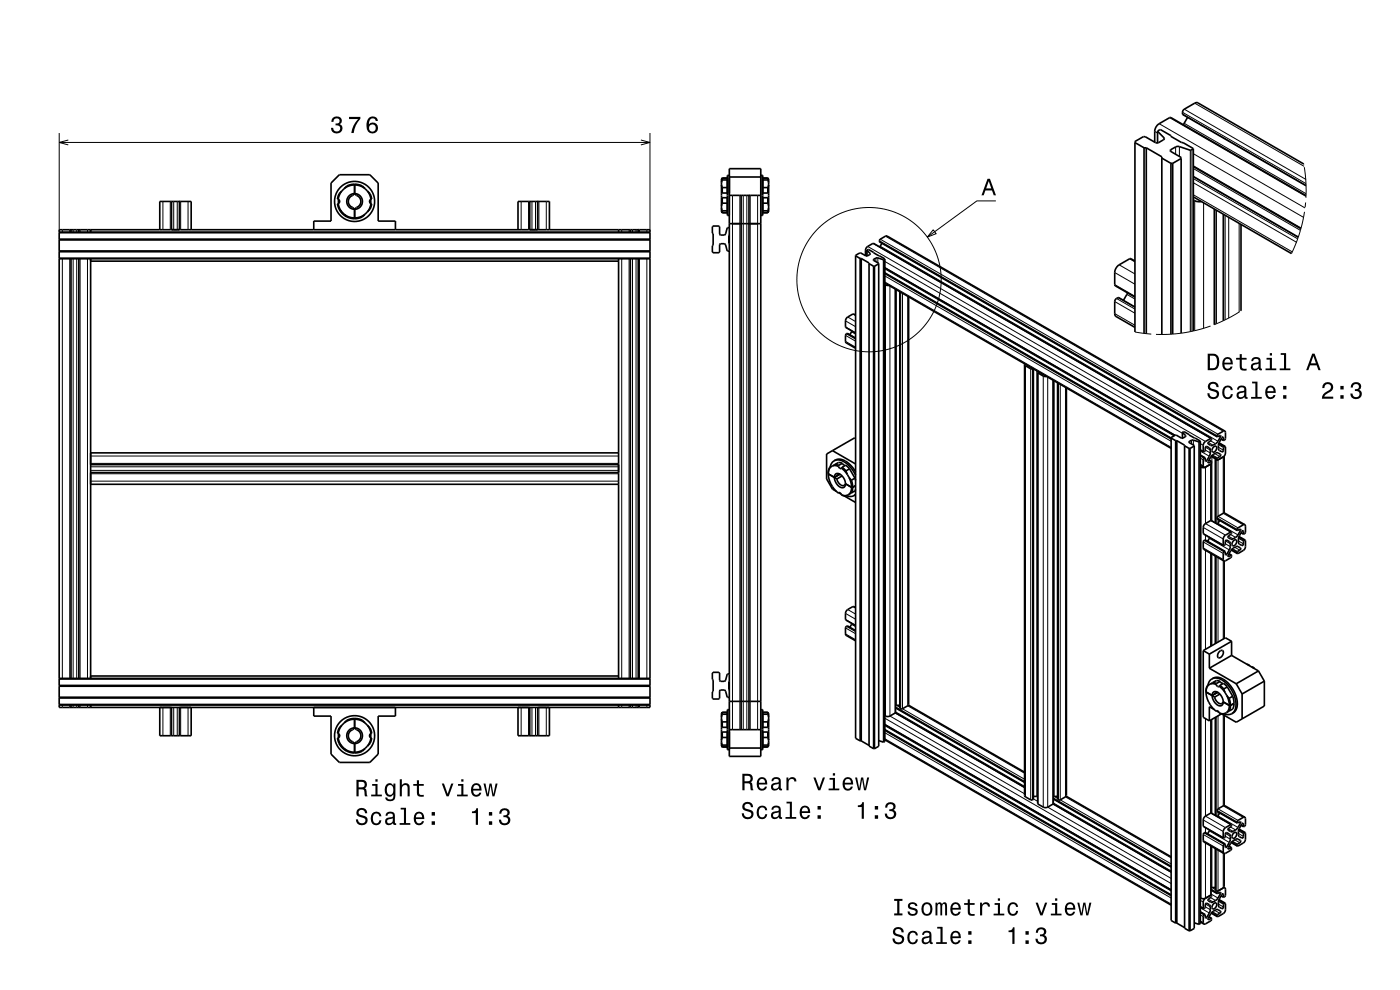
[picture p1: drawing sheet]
<svg xmlns="http://www.w3.org/2000/svg" width="297mm" height="210mm" viewBox="0 0 297 210" stroke-linecap="round" stroke-linejoin="round" font-family="sans-serif">
<g fill="none" stroke="#000" stroke-width=".21">
<path d="M12.6 28.2v20.7M12.6 30.2h125.3M14.5 29.7l-1.9 .5 1.9 .5M136 29.7l1.9 .5-1.9 .5M137.9 28.2v20.7M245 27.9l.6 .3M245.6 27.9v2.4M245.9 26.2l31 17.9M246.9 29.2v.4M248.1 25l29 16.7M248.4 31.8v.3M249.4 31.2v1.5"/>
<path d="M250.2 31.1v2.1M250.9 23.8l26.2 15.1M250.9 24.2l26.2 15.1M251.2 26.2l25.9 14.9M251.2 23.2l25.8 14.7M252.5 31.9v38.5M252.7 31.9v38.4M253.1 31.6v38.6M253.2 35.2l22.8 13.2M253.2 35.8l22.7 13.1M253.2 38.8l21.8 12.7M253.2 37.5l22.2 12.8"/>
<path d="M253.2 37.9l22.1 12.8M253.2 32.6l23.3 13.5M253.4 21.9l23.3 13.4M276.6 34.8v.1M276.7 35.5l.4 3.4M277.1 38.9v.4M277.1 39.3v1.8M13.2 48.7v.5M13.2 54.9v89M14.8 48.7v.5M14.8 54.9v89M15.5 48.7v.5"/>
<path d="M15.5 54.9v89M16.3 48.7v.5M16.3 54.9v89M17 48.7v.5M17 54.9v89M18.6 48.7v.5M18.6 54.9v89M34.6 42.7v6M36.1 42.7v6M36.8 42.7v6M37.6 42.7v6M38.3 42.7v6"/>
<path d="M39.9 42.7v6M110.6 42.7v6M112.1 42.7v6M112.8 42.7v6M113.6 42.7v6M114.3 42.7v6M115.9 42.7v6M131.9 48.7v.5M131.9 54.9v89M133.5 48.7v.5M133.5 54.9v89M134.2 48.7v.5"/>
<path d="M134.2 54.9v89M134.9 48.7v.5M134.9 54.9v89M135.7 48.7v.5M135.7 54.9v89M137.2 48.7v.5M137.2 54.9v89M155.4 41.4v113.4M157 41.4v113.4M157.7 41.4v113.4M158.4 41.4v113.4M159.2 41.4v113.4"/>
<path d="M160.7 41.4v113.4M183.6 53.1l.3 .2M183.9 53.1v1.2M184.1 52.3l71.6 41.3M184.6 53.8v.1M185.2 51.6l71.6 41.4M185.3 55v.2M185.8 54.7v.8M186.2 54.7v1M186.6 51.1l71.6 41.3M186.6 51.3l71.6 41.3M186.7 52.2l71.7 41.4"/>
<path d="M186.7 50.7l71.7 41.4M187.4 55.1v102.3M187.5 55.1v102.3M187.7 55v102.3M187.7 56.7l61.6 35.6M187.7 57l61.4 35.5M187.7 57.9l60.7 35.1M187.7 58.1l60.7 35.1M187.7 58.5l60.7 35.1M187.7 59.8l60.7 35.1M187.7 55.5l63.1 36.4M187.8 50.1l71.7 41.4"/>
<path d="M198 48.7l.6 .9-1.9 .7zM211.3 42.6h-4.1l-10.5 7.7M236.5 57.8l4.3 2.5M237.4 56.2l3.4 1.9M239.6 54.9l1.2 .7M253.2 41.3l20.9 12.1M253.4 42.6v27.5M255.3 43v26.6M257.5 44.3v24.6M258.1 44.6v24.1M259.6 45.5v22.5M259.9 45.7v22.1"/>
<path d="M260.7 46.1v21.4M262.9 47.4v18.8M274.1 53.4l-.1 .4M275.3 50.7l-1.2 2.7M275.4 50.3l-.1 .4M275.9 48.9l-.5 1.4M276 48.4l-.1 .5M276.7 44.9l-.7 3.5M277 43l-.1 .9M277.1 41.7l-.1 .3M277.1 41.1v.6M179.4 71.1l2.1 1.3"/>
<path d="M179.4 69.3l2.1 1.3M179.4 72.4l2.1 1.3M179.4 68.1l2.1 1.2M179.6 70.8l1.9 1.1M179.7 70.7l1.8 1M179.8 67.2l1.7 1M180.7 70.4l.8 .5M180.9 66.6l.6 .3M187.8 60.4v91.5M188.8 60.7v91.2l28.6 16.5M189.9 61.3v89.9l27.5 15.9M190.2 61.5v88.1"/>
<path d="M190.9 61.9v88.4M191.1 62v88.4M191.5 62.2v88.2l25.9 14.9M192.6 62.8v86.9l24.8 14.3M217.5 77.6v91.4M218.7 78.2v91.5M219 78.2v91.5M219.2 78.2v91.4M220 78.7v90.2M220.2 79.1v91.5M221.3 79.8v91.4M222.3 80v91.2l26.1 15.1"/>
<path d="M236.5 60.4l4.3 2.4M236.5 64l4.3 2.4M236.5 66.5l4.3 2.5M236.9 63.3l3.9 2.3M237.2 63.1l3.6 2.1M239.1 62.4l1.7 1M240.8 70.4l3.4 .5M245.2 70.9l1 .1M245.9 70.9l.6 .1M246.4 71h.1M252.5 70.4l-2.7 .4-3.3 .2M252.6 70.3h.1"/>
<path d="M252.7 70.3l-.2 .1M253.1 70.2l-.4 .1M253.2 70.2h-.1M253.4 70.1l-.2 .1M256.8 69.2l-3.4 .9M257.5 68.9h.1M258.1 68.7l-.6 .2M259.6 68l-1.5 .7M259.9 67.8l-.3 .2M263 66.1l-3.1 1.7M263.3 65.9l-.1 .1M19.2 99.8h112"/>
<path d="M19.2 99h112M19.2 98.3h112M19.2 96.7h112M223.4 80.6v90l25 14.4M223.6 80.8v88.1l.8 .4M224.4 81.2v88.4M224.5 81.3v88.4M224.9 81.5v88.2l23.5 13.6M226 82.2v86.8l22.4 13M250.9 91.7v1.3M251.5 92.4v.2M252.3 93.7v.2"/>
<path d="M252.8 93.4v.8M253.2 93.4v1M254.3 93.7v102.4M254.4 93.7v102.4M254.6 93.6v102.3M254.6 95.4l.7 .3M254.6 95.7l2 1.1M254.6 96.6l1 .5M254.6 96.7l.8 .5M254.6 97.2l.7 .3M254.6 98.5l.7 .3M254.6 94.1l.7 .4"/>
<path d="M254.8 99.1v91.4M255.7 95.5l1.1 .6M255.7 97.5l.3 .2M255.7 99.1v12l4.3 2.4M255.7 94.9l1.1 .6M256.3 98.1l.2 .1M256.3 93.8l1 .6M256.5 97.6l.5 .3M256.8 93.5l1.1 .6M256.8 98.4v12l4.3 2.5M257 96.7l1.2 .7M257.1 96.9v13.6"/>
<path d="M257.1 96.6l1.1 .7M257.2 96.5l1.1 .6M257.7 96.2l1.1 .6M257.9 97.5v13.4M258 97.6v13.4M258.4 97.6v11.9l4.2 2.5M258.5 94.9l1 .6M258.5 94.3l1 .6M258.5 94.2l1.1 .6M258.6 94l1.2 .7M258.6 92.5l.3 .2M259.1 93.1l.4 .3"/>
<path d="M259.4 92.7l.1 .1M259.5 96.9v12l4.2 2.4M19.2 100.5h112M19.2 102.1h112M255.3 113.2l4.2 2.4M255.3 115l4.2 2.4M255.3 116.2l4.2 2.5M255.3 111.9l4.2 2.4M255.4 114.6l4.3 2.5M255.6 114.5l4.3 2.5M255.7 113.5v1.1M255.7 116.7v21"/>
<path d="M256.6 114.2l4.2 2.4M256.8 117.4v19.7M257.1 117.5v19.4M257.9 118v18.5M258 118.1v18.3M258.2 109.9l4.2 2.4M258.2 110l4.2 2.5M258.4 110.2v.8l4.2 2.5M258.4 118.3v17.9M259.5 118.9v16.7M259.9 115.3l1.1 .7M259.9 117.4l.4 .2"/>
<path d="M260 114.7l1 .6M260.5 117.9l.2 .1M260.6 113.7l1 .6M260.7 117.5l.5 .3M261.1 113.4l1 .6M261.2 116.6l1.2 .7M261.3 116.5l1.1 .6M261.5 116.4l1 .6M261.9 116.1l1.1 .6M262.7 114.7l1.1 .7M262.7 114.2l1.1 .6M262.8 114l1.1 .7"/>
<path d="M262.8 113.9l1.2 .7M262.8 112.4l.4 .2M263.3 113l.5 .3M263.6 112.6l.2 .1M179.4 133.2l2.1 1.2M179.4 131.4l2.1 1.2M179.4 134.5l2.1 1.2M179.4 130.1l2.1 1.3M179.6 132.9l1.9 1.1M179.7 132.8l1.8 1M179.8 129.3l1.7 1M180.7 132.4l.8 .5"/>
<path d="M180.9 128.7l.6 .3M13.2 149.6v.5M14.8 149.6v.5M15.5 149.6v.5M16.3 149.6v.5M17 149.6v.5M18.6 149.6v.5M34.6 150.1v6M36.1 150.1v6M36.8 150.1v6M37.6 150.1v6M38.3 150.1v6"/>
<path d="M39.9 150.1v6M110.6 150.1v6M112.1 150.1v6M112.8 150.1v6M113.6 150.1v6M114.3 150.1v6M115.9 150.1v6M131.9 149.6v.5M133.5 149.6v.5M134.2 149.6v.5M134.9 149.6v.5M135.7 149.6v.5"/>
<path d="M137.2 149.6v.5M187.7 153.6l60.7 35.1M187.7 153.9l60.7 35.1M187.7 154.8l60.7 35.1M187.7 155l60.7 35.1M187.7 155.4l60.7 35.1M187.7 156.7l60.7 35.1M187.7 152.3l60.7 35.1M190 149.9l27.4 15.8M190 150.1l27.4 15.8M190 151l27.4 15.8M190.2 149.6l.7 .4"/>
<path d="M255.7 152.4v20.7l4.3 2.5M256.8 152.7v19.8l4.3 2.4M257.1 152.6v19.9M257.9 152.2v20.8M258 152.1v21M258.4 151.8v19.8l4.2 2.4M259.5 151.6v19.3l4.2 2.5M219.2 169.5l.9 .5M223.4 169.3l25 14.4M223.4 169.4l25 14.5M223.4 170.3l25 14.5M255.3 175.2l4.2 2.5"/>
<path d="M255.3 177l4.2 2.5M255.3 178.3l4.2 2.4M255.3 173.9l4.2 2.5M255.4 176.7l4.3 2.4M255.6 176.6l4.3 2.4M255.7 175.6v1M255.7 178.8v11.7M256.6 176.3l4.2 2.4M256.8 179.4v10.5M257.1 179.6v8.7l.7 .4M258.2 171.9l4.2 2.5M258.2 172.1l4.2 2.4"/>
<path d="M258.4 172.2v.9l4.2 2.4M259.9 177.4l1.1 .6M259.9 179.4l.4 .2M260 176.8l1 .6M260.5 180l.2 .1M260.6 175.8l1 .6M260.7 179.5l.5 .3M261.1 175.4l1 .7M261.2 178.7l1.2 .7M261.3 178.5l1.1 .7M261.5 178.4l1 .6M261.9 178.1l1.1 .7"/>
<path d="M262.7 176.8l1.1 .6M262.7 176.2l1.1 .6M262.8 176.1l1.1 .6M262.8 175.9l1.2 .7M262.8 174.4l.4 .2M263.3 175l.5 .3M263.6 174.6l.2 .1M254.6 192.3l.7 .3M254.6 192.6l2 1.1M254.6 193.4l1 .6M254.6 193.6l.8 .5M254.6 194.1l.7 .3"/>
<path d="M254.6 195.4l.7 .3M254.6 191l.7 .4M255.7 192.4l1.1 .6M255.7 194.4l.3 .2M255.7 191.8l1.1 .6M256.3 195l.2 .1M256.3 190.7l1 .6M256.5 194.5l.5 .3M256.8 190.4l1.1 .6M256.9 188.6l1.3 .7M256.9 188.8l1.3 .7M256.9 189.6l1.5 .9"/>
<path d="M257 193.6l1.2 .7M257.1 193.5l1.1 .6M257.2 193.4l1.1 .6M257.7 193.1l1.1 .6M257.9 180v8.9M258 180.1v8.9M258.4 180.3v8.7M258.5 191.8l1 .6M258.5 191.2l1 .6M258.5 191.1l1.1 .6M258.6 190.9l1.2 .7M258.6 189.4l.3 .2"/>
<path d="M259.1 190l.4 .3M259.4 189.6l.1 .1M259.5 181v7.4"/>
<circle cx="184.4" cy="59.3" r="15.3"/>
</g>
<g fill="none" stroke="#000" stroke-width=".35">
<path d="M75.2 39.1l-1.6 .4-1.6 1.6-.4 1.1a.5 .5 0 0 1 .5 .5 .5 .5 0 0 1-.5 .5l.4 1.2M75.2 39.1l1.5 .3 .7 .6M75.2 39.1v2M153.1 39.2l.1 .6M153.2 38.2l-.1 .5M153.2 37.8l-.1 .1v7l.1 .2M153.2 37.8h1.1M153.2 37.8v.4M153.2 39.8v1.1M153.2 39.8h1.1M153.2 38.2h1.1M154.3 38h.1"/>
<path d="M154.7 37.2h-.4v8.5h.4M154.7 38h.1M154.7 35.8h6.7v124.6h-6.7zM154.7 37.5h6.7M161.4 38h.1M161.4 37.2h.4v8.5h-.4M161.8 38h.1M161.8 37.8h1.1M161.8 39.8h1.1M161.8 38.2h1.1M162.9 38.2l.2 .5M162.9 37.8l.2 .1v7l-.2 .2"/>
<path d="M162.9 37.8v.4M162.9 39.8v1.1M163.1 39.2l-.2 .6M240.8 30.2l1.9 1.2M242.7 31.4h.5M242.7 31.4v39.3M243.2 31.4l3.3 1.9v37.7M243.2 31.4v39.4M245 30.2v-2.3a2.09 2.09 0 0 1 .9-1.7l2.5-1.3 28.7 16.6M245.6 27.8l.6-.3 2.2 1.3v.1l4.8 2.6M245.6 27.8v.1M245.6 27.8v2.5"/>
<path d="M245.6 27.9l1.4 1.5-.2 .3-1 .6h-.7l-2.2-1.3h-.3l-1.8 1v40.4M246.5 33.5l1.9 1.1M248.4 34.6h.4M248.4 34.6v36.3M248.8 34.6v36.3M250.6 33.6l-1.8 1M251.9 24.9l-.9 1.6M253.2 31.5l-.7 .4-2.8-.8-1.5 .8 2.4 1.5v37.3M253.2 35.3l22.8 13.2M253.2 37.4l22.2 12.9M253.2 31.5v38.7M276.6 34.8l-22.5-13-.6 .1-2.3 1.3-.3 .3v.8l26.2 15.1"/>
<path d="M12.6 48.7h125.3v101.4h-125.3zM12.6 54.9h125.3M12.6 54.8h125.3M12.6 53.4h125.3M12.6 53.2h125.3M12.6 50.9h125.3M12.6 50.7h125.3M12.6 49.4h125.3M12.6 49.2h125.3M15.1 48.7v.5M15.1 54.9v89M16.7 48.7v.5"/>
<path d="M16.7 54.9v89M19.2 48.7v.5M19.2 54.9v89M19.2 55.4h112M33.9 48.7v-6h6.7v6M36.4 42.7v6M38.1 42.7v6M66.6 48.7v-1.8h3.6v-8.1l1.8-1.7h6.5l1.7 1.7v8.1h3.7v1.8M71.8 43.2l.2 1 .5 .8M71.8 42.7h.3M71.8 42.8h.3M71.8 42.3v.9"/>
<path d="M72 44.4l.5 .8 1.1 .8M72 44.4l.5 .6M72.5 40.5l-.5 .9-.2 .9M72.5 45l.5 .4M73 45.4a3.5 3.5 0 0 0 4.4 0M73 40a3.5 3.5 0 0 1 4.4 0M73 45.4l.6 .6M73.6 46l1.6 .4M75.2 41.1l-.4 .4a1.34 1.34 0 0 0-.9 1.2 1.34 1.34 0 0 0 .9 1.3l.4 .4M75.2 41.1a1.67 1.67 0 0 0-1.6 1.6 1.67 1.67 0 0 0 1.6 1.7M75.2 41.1l.4 .4a1.34 1.34 0 0 1 1 1.2 1.34 1.34 0 0 1-1 1.3l-.4 .4M75.2 41.1a1.67 1.67 0 0 1 1.7 1.6 1.67 1.67 0 0 1-1.7 1.7"/>
<path d="M75.2 44.4v2M77.4 45.4l-.7 .7-1.5 .3M77.4 40l.5 .5M77.9 40.5l.6 .6 .4 1.1a.5 .5 0 0 0-.5 .5 .5 .5 0 0 0 .5 .5l-.4 1.2-.6 .6M77.9 40.5l.5 .8 .3 1M77.9 45l-.5 .4M78.4 42.7h.3M78.4 42.8h.3M78.6 42.3v.9M78.7 43.2l-.3 .9-.5 .9M109.9 48.7v-6h6.7v6M112.4 42.7v6"/>
<path d="M114.1 42.7v6M131.2 48.7v.5M131.2 54.9v89M133.7 48.7v.5M133.7 54.9v89M135.4 48.7v.5M135.4 54.9v89M153.1 44.2l.1 .5M153.1 41.9h.1M153.2 43.1l-.1 .6M153.2 45.1h1.1M153.2 41.9h1.1"/>
<path d="M153.2 40.9h1.1M153.2 40.9l-.1 .1M153.2 41.9v1.2M153.2 44.7v.4M153.2 44.7h1.1M153.2 43.1h1.1M154.3 44.9h.1M154.3 41.9h.1M154.3 41h.1M154.7 44.9h.1M154.7 41.9h.1M154.7 41h.1"/>
<path d="M154.7 48.3h-.4l-.5 1.5-.9 .1-.2-.3v-1.5l-.2-.2h-1.2l-.2 .2v1.3l.2 .2-.2 3.9 .2 .1h1.2l.2-.1v-1.6l.2-.2 .9 .1 .5 1.4h.4M154.7 47.4h6.7M154.7 41.4h6.7M154.7 49.9v1.8M157.2 41.4v113.4M158.9 41.4v113.4M161.4 44.9h.1M161.4 41.9h.1M161.4 41h.1M161.8 44.9h.1M161.8 41.9h.1M161.8 41h.1"/>
<path d="M161.8 45.1h1.1M161.8 41.9h1.1M161.8 40.9h1.1M161.8 44.7h1.1M161.8 43.1h1.1M162.9 43.1l.2 .6M162.9 41.9v1.2M162.9 44.7v.4M162.9 40.9l.2 .1M163.1 44.2l-.2 .5M163.1 41.9h-.2M181.5 54.3l1 .5"/>
<path d="M182.5 54.8h.2M182.5 54.8v102.4M182.7 54.8l1.7 1v102.5l.9 .5M182.7 54.8v102.4M183.6 54.2v-1.2l.2-.4 .3-.3 1.2-.7 71.7 41.4M183.9 53.1l.3-.2 3.5 2M183.9 53.1h.1M183.9 53.1v1.2M183.9 53.1l.7 .8-.6 .4h-.3l-1.1-.6-1.1 .5v102.4l1 .6M184.4 55.9l.9 .6M185.3 56.5h.2M185.3 56.5v102.3"/>
<path d="M185.5 56.5v102.3M186.4 56l-.9 .5M187.1 51.6l-.5 .8M187.7 55l-.3 .1-1.4-.4-.8 .4 1.2 .8v102.4l-.9 .5M187.7 56.8l61.5 35.6M187.7 57.9l61.7 35.6M187.7 54.9v.1M187.7 54.9v102.4l-.3 .1-1-.3M240.8 55.4l-1-.6-2.4 1.4a2.11 2.11 0 0 0-.9 1.6v2.7l4.3 2.5M253.2 42.4a2.15 2.15 0 0 0 1.7 .3M253.2 41.8l20.8 12M257.7 44.4v24.4"/>
<path d="M259.5 45.4v22.6M263.3 47.6v18.3M180.7 70.2l-.4 .8M181.5 71.7l-1.7-1-.4 .3v1.6l2.1 1.3M181.5 66.8l-.6-.2-1.2 .8-.3 .7v1.4l2.1 1.2M187.7 60.4l.9 .1M187.7 60l60.7 35.1M190 61.4v89.7l-1.5 .9-.8-.2M190.9 61.9v88.3l.4 .2 1.3-.7 .2-.2v-86.5M217.4 77.3v91.5l.1 .2 1.4 .7 .3-.2v-91.3M217.4 77.3l.1 .3 1.2 .6h.4M217.4 77.2v.1"/>
<path d="M220.1 79v91.5l1.2 .7 .5 .1 .4-.1 1.2-.7v-89.8M220.1 79l1.2 .8 .7 .1M220.3 78.9l-.2 .1M239.2 62.1l-.9 1.6M240.8 65.1l-3.5-2-.6 .4-.2 .4v2.6l.1 .5 4.2 2.4M19.2 98.6h112M19.2 96.1h112M176.3 99l-.5 .7-.1 .8M176.3 99a1.53 1.53 0 0 0-.6 1.5M176.6 95.6l4.9 2.8M176.6 95.6l-1.2 .7v5.3l1.2 2.2 .8 .4M176.6 98.8h.6l.7 .1"/>
<path d="M176.6 98.8l-.3 .2M176.9 97.8l-.5 .5-.3 .8M176.9 97.8a3.2 3.2 0 0 1 3.7 1.5l.9 1.5M176.9 97.8a2.73 2.73 0 0 1 3.6 .9l1 1.4M177.1 98.5l.8 .2M177.9 98.9l.3 .5 .3-.1M177.9 98.7v.2M178.5 99.3l1.3 1.3M178.7 99.1l.7-.4 .8 .7M178.7 99.1l.8 .8M178.7 99.1l-.2 .2M178.7 98.3l.1 .2"/>
<path d="M178.7 98.3l-.8-.2-1.3 .7M178.7 98.3l-.8 .4M178.7 98.5l.6 .3M178.8 98.5h.1M179.5 99.9l.3 .7M180.2 99.4l1.2 2M180.2 99.4l-.7 .5M181.5 93l-.2-.1-4.7 2.7M224.4 81.2v88.3l.4 .2 1.2-.7 .2-.2v-86.5M249.4 93.5v102.3M249.4 93.5h.3M249.7 93.5l1.6 .9v102.5l1 .6"/>
<path d="M249.7 93.5v102.3M250.8 91.7l.8 .8-.6 .4h-.4l-1.1-.6-1.1 .5v102.5l1 .5M250.8 91.7v1.3M250.9 91.7l.3-.1 3.4 1.9M250.9 91.7h-.1M251.3 94.6l1 .5M252.3 95.1v102.4M252.3 95.1h.2M252.5 95.1v102.4M253.2 93.4l1.1 .3 .3-.1M253.2 93.4h-.4l-.6 .4 1.2 .7v102.4l-.9 .6M253.4 94.6l-.9 .5"/>
<path d="M254.6 93.5v.1M254.6 99l.6 .2 .5-.1M254.6 95.5l.7 .4M254.6 96.5l1.1 .6M254.6 98.7l.8 .4M254.6 93.6v102.3M255.3 95.9l.4-.3v-.5l.2-.4 .8 .4v1.2l-.8 1.5-.2-.1v-.6M255.7 97.1l-.4 .4v1.3l.1 .3M255.7 99.1h-.3M256.5 97.6l.5 .3M256.9 98.4v12M256.9 96.8l1.4 .8"/>
<path d="M257 93l-1.6 1-.1 .5v1.4M257 97.9l-.2 .5-1.1 .7M257.5 94.8l.3-.2a.72 .72 0 0 1 .2 .9 .72 .72 0 0 1-.7 .4l-.2-.5zM257.8 97.4l.6 .2M257.8 97.4v13.5M257.9 97.3l-.1 .1M258.2 92.7l.6-.3 .2 .1-.8 1.3a1.27 1.27 0 0 1-1.9 .4v-.3l.7-.6v-.3M258.3 97.6l-.1-.3 .7-.6v-.3a1.32 1.32 0 0 0-2 .5l-.6 1.2 .2 .1 .5-.3M258.4 97.6h-.1M258.6 93.9l1.3 .8M259 93.1l.6 .3M259.6 93.4l-.1-.6-.2-.1-.8 1.5 .1 1.2 .8 .4 .1-.3v-.6l.4-.2"/>
<path d="M259.7 96.7v12.1M259.8 91.4l.2 .3v1.3l-.4 .4M259.8 91.4l-71.6-41.3h-.4l-1.2 .8v.4l71.6 41.4M259.8 91.4l-.3 .1-1.1 .6-.2 .6M259.9 94.7l.1 1.4-.2 .5-1.4 1M19.2 100.2h112M19.2 102.7h112M175.7 100.5l.2 1.1 .4 1.1 .8 1.1 .8 .8M175.7 100.5l1.3 .8M177 101.3a.78 .78 0 0 1 .5-.9 .78 .78 0 0 1 .9 .4 2.66 2.66 0 0 1 1 1.8M177 101.3l.5 .3M177 101.3a2.13 2.13 0 0 0 1.9 2.1l.3-.3 .2-.5"/>
<path d="M177.5 101.6a1.32 1.32 0 0 0 1.7 1.3l.2-.3M177.9 104.6l.3-.1 .3 .5M178 104.6l.4 .2M178.2 104.5l-.3 .1M178.3 100.7l-.5-.1-.3 .4 .6-.4-1.1 .7M178.5 105l.7 .1h.6M178.5 105l.8 .2 .5-.1M178.6 101l-1.1 .6M179.1 105.2l2.4 1.4M179.4 102.6l1.3 .8M179.8 100.6l.3 .6M180.1 101.2l.4 1.1 .2 1.1"/>
<path d="M180.1 101.2l.5 .7M180.1 104.9l-.3 .2M180.6 101.9l.3 1.5M180.7 103.4l-.2 .8-.4 .7M180.7 103.4h.2M180.9 103.4l-.3 1.2M181.2 105.1l-.8 .2-.8-.1M181.4 101.4l.1 .5M181.4 101.4l-.8 .5M181.5 105l-.3 .1M181.5 103.8l-.1 .3-1.3 .8M181.5 104.9l-.3 .2"/>
<path d="M181.5 103l-.6 .4M181.5 104.9v.1M256.6 114l-.4 .8M256.9 117.4v19.7M257.8 117.9v18.6M258.7 110.4l-.4 .8M259.6 115.7l.3-.2v-.6l.2-.3 .8 .4 .1 1.2-.9 1.5-.2-.1v-.6M259.7 119v16.4M259.9 117l-4.2-2.5-.4 .3v1.4l.1 .3 4.2 2.5M259.9 117l-.4 .4v1.3l.1 .3M260.7 117.5l.5 .3M261.2 116.7l1.3 .7"/>
<path d="M261.2 112.9l-4.2-2.5-1.3 .7-.3 .3-.1 .5v1.4l4.3 2.4M261.2 112.9l-1.2 .6-.3 .3-.2 .5 .1 1.4M261.2 117.8l-.1 .5-1.1 .7h-.4M261.7 114.6l.4-.1a.72 .72 0 0 1 .2 .9 .72 .72 0 0 1-.8 .4l-.1-.5zM262.5 112.5l.5-.3 .2 .1-.7 1.4a1.27 1.27 0 0 1-1.9 .3v-.3l.7-.5-.1-.3M262.5 117.4l-.1-.3 .8-.6v-.3a1.32 1.32 0 0 0-2.1 .6l-.6 1.1 .2 .1 .5-.2M262.8 113.8l1.4 .8M263.3 113l.5 .3M263.8 113.3v-.6l-.2-.1-.9 1.5 .1 1.2 .8 .4 .2-.3v-.6l.4-.2M264.1 111.3l.1 .3v1.3l-.4 .4M264.1 111.3l-4.3-2.4h-.3l-1.2 .8-.1 .4 4.3 2.4M264.1 111.3h-.3l-1.2 .7-.1 .5"/>
<path d="M264.2 114.6v1.4l-.1 .5-1.6 .9M180.7 132.3l-.4 .8M181.5 133.8l-1.7-1-.4 .2v1.6l2.1 1.3M181.5 128.9l-.6-.2-1.2 .7-.3 .7v1.4l2.1 1.2M255.3 138v14.2l1.3 .7M255.3 138l1.3 .8M256.6 138.8v2.9M258.7 138.2a.46 .46 0 0 1 .7-.2 .46 .46 0 0 1 .1 .7 .75 .75 0 0 1-1.2 .7v-.6zM261.3 136l-1.3-.7-4.7 2.7M261.3 136v3M261.3 139l5.7 3.3M261.3 139l-4.7 2.7"/>
<path d="M261.3 136l-4.7 2.8M12.6 143.9h125.3M12.6 144h125.3M12.6 145.4h125.3M12.6 145.6h125.3M12.6 147.9h125.3M12.6 148.1h125.3M12.6 149.4h125.3M12.6 149.6h125.3M15.1 149.6v.5M16.7 149.6v.5M19.2 149.6v.5"/>
<path d="M19.2 143.4h112M33.9 150.1v6h6.7v-6M36.4 150.1v6M38.1 150.1v6M66.6 150.1v1.8h3.6v8.1l1.8 1.7h6.5l1.7-1.7v-8.1h3.7v-1.8M71.8 156.5l.2 1 .5 .8M71.8 156h.3M71.8 156.1h.3M71.8 155.6v.9M72 157.7l.5 .8 1.1 .8M72 157.7l.5 .6M72.5 153.8l-.5 .9-.2 .9"/>
<path d="M72.5 158.3l.5 .5M73 158.8a3.5 3.5 0 0 0 4.4 0M73 153.4a3.5 3.5 0 0 1 4.4 0M73 158.8l.6 .5M73.6 159.3l1.6 .4M75.2 154.4l-.4 .4a1.34 1.34 0 0 0-.9 1.3 1.34 1.34 0 0 0 .9 1.2l.4 .4M75.2 154.4a1.67 1.67 0 0 0-1.6 1.7 1.67 1.67 0 0 0 1.6 1.6M75.2 152.4l-1.6 .4-1.6 1.6-.4 1.2a.5 .5 0 0 1 .5 .5 .5 .5 0 0 1-.5 .5l.4 1.1M75.2 154.4l.4 .4a1.34 1.34 0 0 1 1 1.3 1.34 1.34 0 0 1-1 1.2l-.4 .4M75.2 154.4a1.67 1.67 0 0 1 1.7 1.7 1.67 1.67 0 0 1-1.7 1.6M75.2 152.4l1.5 .3 .7 .7M75.2 152.4v2"/>
<path d="M75.2 157.7v2M77.4 158.8l-.7 .6-1.5 .3M77.4 153.4l.5 .4M77.9 153.8l.6 .6 .4 1.2a.5 .5 0 0 0-.5 .5 .5 .5 0 0 0 .5 .5l-.4 1.1-.6 .6M77.9 153.8l.5 .8 .3 1M77.9 158.3l-.5 .5M78.4 156h.3M78.4 156.1h.3M78.6 155.6v.9M78.7 156.5l-.3 .9-.5 .9M109.9 150.1v6h6.7v-6M112.4 150.1v6"/>
<path d="M114.1 150.1v6M131.2 149.6v.5M133.7 149.6v.5M135.4 149.6v.5M153.1 157.5l.1 .6M153.1 152.6l.1 .5M153.1 155.2l.1 .1M153.2 151.5l-.1 .6M153.2 156.4l-.1 .6M153.2 151.1l-.1 .2v7l.1 .1M153.2 151.1v.4M153.2 153.1v1.2"/>
<path d="M153.2 155.3v1.1M153.2 158.1v.3M153.2 151.1h1.1M153.2 158.4h1.1M153.2 154.3h1.1M153.2 155.3h1.1M153.2 156.4h1.1M153.2 158.1h1.1M153.2 151.5h1.1M153.2 153.1h1.1M153.2 154.3h-.1M154.3 151.4h.1"/>
<path d="M154.3 158.2h.1M154.3 154.4h.1M154.3 155.2h.1M154.7 150.5h-.4v8.5h.4M154.7 151.4h.1M154.7 158.2h.1M154.7 154.4h.1M154.7 155.2h.1M154.7 143h-.4l-.5 1.4-.9 .1-.2-.2v-1.6l-.2-.1h-1.2l-.2 .1v1.4l.2 .2-.2 3.8 .2 .2h1.2l.2-.2v-1.5l.2-.2h.9l.5 1.5h.4M154.7 158.7h6.7M154.7 148.8h6.7M154.7 154.8h6.7"/>
<path d="M154.7 144.5v1.9M161.4 151.4h.1M161.4 158.2h.1M161.4 154.4h.1M161.4 155.2h.1M161.4 150.5h.4v8.5h-.4M161.8 151.4h.1M161.8 158.2h.1M161.8 154.4h.1M161.8 155.2h.1M161.8 151.1h1.1M161.8 158.4h1.1"/>
<path d="M161.8 154.3h1.1M161.8 155.3h1.1M161.8 156.4h1.1M161.8 158.1h1.1M161.8 151.5h1.1M161.8 153.1h1.1M162.9 156.4l.2 .6M162.9 151.5l.2 .6M162.9 151.1l.2 .2v7l-.2 .1M162.9 151.1v.4M162.9 153.1v1.2M162.9 155.3v1.1"/>
<path d="M162.9 158.1v.3M162.9 154.3h.2M163.1 157.5l-.2 .6M163.1 152.6l-.2 .5M163.1 155.2l-.2 .1M182.5 157.2h.2M182.7 157.2l1.7 .9M185.3 158.8h.2M187.7 153.7l60.7 35.1M187.7 154.8l60.7 35M187.7 156.9l60.7 35.1M190 151.2l27.4 15.8"/>
<path d="M190 150.2l27.4 15.8M190.9 149.6h-.9M192.7 149.6l24.7 14.2M255.8 146.8l.2 1.1 .4 1 .6 1 1 1M255.8 146.8l1.3 .7M256.4 145.3l-.4 .6-.2 .9M256.4 145.3a1.53 1.53 0 0 0-.6 1.5M256.6 141.7l5.7 3.3M256.8 145.1l.5-.1 .7 .2M256.8 145.1l-.4 .2M256.9 152.7v19.8M257.1 144a2.76 2.76 0 0 1 3.6 1.1 5.4 5.4 0 0 1 1.4 5.6l-.8 .7"/>
<path d="M257.1 144a3.2 3.2 0 0 1 3.6 1.6 5.2 5.2 0 0 1 1.2 5.3l-.6 .5M257.1 144l-.5 .5-.4 .9M257.1 147.5l.6 .4M257.3 144.8l.8 .2M257.3 144.8l-.5 .3M257.4 146.8a1.6 1.6 0 0 1 2 1.4 .94 .94 0 0 1-.6 1.5 2.13 2.13 0 0 1-1.4-2.9zM257.6 150.5l-1-.6v3M257.7 147.9a1.31 1.31 0 0 0 1.6 1.2l.2-.2M257.8 152.2v20.8M258 145.2l.3 .4h.3M258 150.9l.3-.1 .3 .4M258.1 145l-.1 .2"/>
<path d="M258.2 150.9l.4 .2M258.3 150.8l-.3 .1M258.4 146.9h-.5l-.2 .3 .6-.3-1.2 .6M258.6 145.6l1.3 1.3M258.6 151.2l.7 .2 .6-.1M258.6 151.2l.9 .3 .4-.2M258.8 147.2l-1.1 .7M258.8 145.4l.8 .7M258.8 145.4l.7-.5 .9 .8M258.8 145.4l-.2 .2M258.8 144.5l.1 .3M258.8 144.5l-.8-.1-.7 .4"/>
<path d="M258.8 144.5l-.7 .5M258.9 144.7l.5 .3M259.1 151.4l-2.5 1.5M259.2 151.4l3.1 1.8 1.2-.7M259.5 148.9l1.3 .7M259.6 146.1l.3 .8M259.7 151.7v19.2M259.9 146.9l.3 .6M260.2 147.5l.4 1.1 .2 1M260.2 147.5l.6 .6M260.2 151.1l-.3 .2M260.4 145.7l1.1 2"/>
<path d="M260.4 145.7l-.8 .4M260.8 148.1l.2 1.5M260.8 150.8l-.6 .3M260.8 149.6l-.1 .9-.5 .6M260.8 149.6h.2M261 149.6l-.2 1.2M261.3 151.4l-.7 .2-.9-.2M261.5 147.7l.3 1.5M261.5 147.7l-.7 .4M261.8 149.2l-.3 1.2-.7 .4M261.8 149.2l-.8 .4M262.3 145l1.2 2.2"/>
<path d="M263.5 147.2v5.3M264.5 140.9l.4 .1M264.9 141l.2 .3M264.9 141l-.1 .1M265.6 141.4l.5 .4M265.6 141.4l-.1 .1M267 142.3l1.2 2.2M267 142.3l-4.7 2.7M268.2 144.5v5.3l-4.7 2.7M268.2 144.5l-4.7 2.7M219.2 168.9h.9M223.4 170.5l25 14.5"/>
<path d="M223.4 169.5l25 14.4M224.4 168.9h-1M226.2 168.9l22.2 12.9M256.6 176.1l-.4 .8M256.9 179.5l-.1 10.4M257.8 180v8.9l.6 .1M258.7 172.4l-.4 .8M259.6 177.8l.3-.2v-.6l.2-.4 .8 .4 .1 1.3-.9 1.5-.2-.1v-.7M259.9 179l-4.2-2.4-.4 .2v1.5l.1 .3 4.2 2.4M259.9 179l-.4 .5v1.2l.1 .3M260.7 179.5l.5 .3M261.2 178.7l1.3 .8"/>
<path d="M261.2 174.9l-4.2-2.4-1.3 .6-.3 .3-.1 .5v1.4l4.3 2.5M261.2 174.9l-1.2 .7-.3 .3-.2 .4 .1 1.5M261.2 179.8l-.1 .6-1.1 .6h-.4M261.7 176.7l.4-.2a.72 .72 0 0 1 .2 .9 .72 .72 0 0 1-.8 .4l-.1-.5zM262.5 174.6l.5-.3 .2 .1-.7 1.4a1.27 1.27 0 0 1-1.9 .3v-.3l.7-.6-.1-.3M262.5 179.5l-.1-.3 .8-.6v-.3a1.32 1.32 0 0 0-2.1 .5l-.6 1.2 .2 .1 .5-.3M262.8 175.9l1.4 .7M263.3 175.1l.5 .3M263.8 175.4v-.7l-.2-.1-.9 1.5 .1 1.3 .8 .4 .2-.4v-.6l.4-.2M264.1 173.4l.1 .3v1.2l-.4 .5M264.1 173.4l-4.3-2.5h-.3l-1.2 .8-.1 .4 4.3 2.5M264.1 173.4h-.3l-1.2 .6-.1 .6"/>
<path d="M264.2 176.6v1.4l-.1 .5-1.6 1M249.4 195.8h.3M249.7 195.8l1.6 1M252.3 197.5h.2M253.4 195.7l.9 .4 .3-.2M254.6 190.5l.6 .1 .5-.1M254.6 192.4l.7 .4M254.6 193.4l1.1 .6M254.6 195.6l.8 .4M254.6 195.9h.1M255.3 192.8l.4-.3v-.6l.2-.3 .8 .4v1.2l-.8 1.5-.2-.1v-.6M255.7 194l-.4 .4v1.3l.1 .3"/>
<path d="M255.7 190.5l-.4 .8v1.5M256.5 194.5l.5 .3M256.8 189.9l-1.1 .6M256.9 189.8l.1 .1M256.9 188.8l1.3 .8M256.9 193.7l1.4 .8M257 189.9h-.2M257 194.8h.1M257 194.8l-.2 .5-1.1 .7h-.3M257.5 191.7l.3-.2a.72 .72 0 0 1 .2 .9 .72 .72 0 0 1-.7 .4l-.2-.5zM257.8 188.3h-.9M258.2 189.6l.6-.3 .2 .1-.8 1.3a1.27 1.27 0 0 1-1.9 .4v-.3l.7-.6v-.3"/>
<path d="M258.3 194.5l-.1-.4 .7-.5v-.3a1.32 1.32 0 0 0-2 .5l-.6 1.2 .2 .1 .5-.3M258.4 189l-.2 .6M258.6 190.8l1.3 .8M259 190l.6 .3M259.5 188.4l-1.1 .6M259.6 190.3l-.1-.6-.2-.1-.8 1.5 .1 1.2 .8 .4 .1-.3v-.6l.4-.2M259.7 188.2l.1 .1M259.7 181.1v7l-.2 .3M259.8 188.3l.2 .3v1.3l-.4 .4M259.8 188.3l-.3 .1M259.9 191.6l.1 1.4-.2 .5-.3 .3-1.2 .7"/>
<circle cx="75.2" cy="42.7" r="4.3"/>
<circle cx="75.2" cy="156.1" r="4.2"/>
</g>
<g fill="#000">
<path d="M70.6 25l-.3 .9h.4a.62 .62 0 0 1 .4-.8 .62 .62 0 0 1 .8 .3 .62 .62 0 0 1-.2 .8h-.5v.4a.72 .72 0 0 1 .9 .4 .72 .72 0 0 1-.5 1 .72 .72 0 0 1-.9-.5v-.4h-.5a1.18 1.18 0 0 0 1.5 1.2 1.18 1.18 0 0 0 .6-1.8l-.2-.2a.9 .9 0 0 0 .4-1.1 .9 .9 0 0 0-1.1-.5zM74 24.8v.5h2a5.2 5.2 0 0 0-1.5 2.9h.5a5.2 5.2 0 0 1 1.4-3v-.4zM78.3 25a2.39 2.39 0 0 0 .2 3.2 1.16 1.16 0 0 0 1.5-.3 1.16 1.16 0 0 0-.2-1.6 1.16 1.16 0 0 0-1.6 .1 1.02 1.02 0 0 1 .9-1.3 .58 .58 0 0 1 .6 .6h.5a1.12 1.12 0 0 0-.8-1 1.12 1.12 0 0 0-1.1 .3zM78.2 27.2a.75 .75 0 0 1 1.5 0 .75 .75 0 0 1-1.5 0z" fill-rule="evenodd"/>
<path d="M209.5 37.9l-1.3 3.5h.5l.3-1h1.4l.4 1h.5l-1.3-3.5zM209.8 38.4l.5 1.6h-1.1z" fill-rule="evenodd"/>
<path d="M256.2 75v3.5h1.2a1.42 1.42 0 0 0 1.3-1.7 1.38 1.38 0 0 0-1.3-1.8zM256.7 75.4l1 .1a1.89 1.89 0 0 1 0 2.5l-1 .1zM259.6 76.1a1.54 1.54 0 0 0 .8 2.5 1.06 1.06 0 0 0 1.1-.8h-.5l-.2 .3-.4 .1a.76 .76 0 0 1-.6-.9h1.7a1.16 1.16 0 0 0-.5-1.4 1.16 1.16 0 0 0-1.4 .2zM259.9 76.3a.66 .66 0 0 1 .8-.1 .66 .66 0 0 1 .4 .7h-1.3zM263 75.1v.8h-.8v.4h.8v1.8a1.05 1.05 0 0 0 1.5 .5v-.4a.68 .68 0 0 1-1-.3l-.1-1.6h1.1v-.4h-1.1v-.8zM265.7 76l-.2 .6h.4a.55 .55 0 0 1 .6-.5 .55 .55 0 0 1 .4 .7l-.2 .1a1 1 0 0 0-1 .2 1 1 0 0 0-.3 1.1 .94 .94 0 0 0 1.6 0l.1 .3h.6v-.3l-.2-.1-.1-1.6a1.02 1.02 0 0 0-1.7-.5zM265.9 77.5l1.1-.4a.77 .77 0 0 1-.2 .9 .77 .77 0 0 1-.9 .1zM268.7 75.9v.4h.7v1.9h-.9v.3h2.2v-.3h-.9v-2.3zM269.4 74.9v.5h.4v-.5zM271.7 74.9v.4h.7v2.9h-.9v.3h2.2v-.3h-.9v-3.3zM278.4 75l-1.3 3.5h.5l.3-1h1.4l.4 1h.5l-1.3-3.5zM278.6 75.5l.6 1.6h-1.1z" fill-rule="evenodd"/>
<path d="M256.5 81.3a.96 .96 0 0 0-.2 1 .96 .96 0 0 0 .9 .7 .78 .78 0 0 1 .9 .9 .84 .84 0 0 1-.9 .3 .84 .84 0 0 1-.6-.8h-.5a1.21 1.21 0 0 0 1.5 1.3 1.21 1.21 0 0 0 .7-1.8l-1.2-.4a.58 .58 0 0 1-.3-.8 .58 .58 0 0 1 .8-.3l.3 .2 .2 .5h.4a1.16 1.16 0 0 0-.7-1.1 1.16 1.16 0 0 0-1.3 .3zM259.6 82.2a1.53 1.53 0 0 0 .8 2.5 1.07 1.07 0 0 0 1.1-1.1h-.4a.67 .67 0 0 1-.6 .7 .67 .67 0 0 1-.7-.6 1.11 1.11 0 0 1 .6-1.5 .6 .6 0 0 1 .7 .6h.4a1.09 1.09 0 0 0-.7-1 1.09 1.09 0 0 0-1.2 .4zM262.7 82l-.3 .7h.4a.55 .55 0 0 1 .7-.6 .55 .55 0 0 1 .4 .8h-.2a.98 .98 0 0 0-1.2 .4 .98 .98 0 0 0 0 1.1 1.06 1.06 0 0 0 1.5-.2l.1 .3 .6 .1v-.4h-.3v-1.6a1.02 1.02 0 0 0-.7-.8 1.02 1.02 0 0 0-1 .2zM262.9 83.5l1.1-.3a.77 .77 0 0 1-.2 .9 .77 .77 0 0 1-.9 .1l-.1-.4zM265.6 81v.3h.7v2.9h-.9v.4h2.3v-.4h-.9v-3.2zM268.7 82.2a1.54 1.54 0 0 0 .8 2.5 1.05 1.05 0 0 0 1.1-.9h-.4l-.3 .4-.3 .1a.76 .76 0 0 1-.7-1h1.7a1.16 1.16 0 0 0-.5-1.3 1.16 1.16 0 0 0-1.4 .2zM269.1 82.4a.66 .66 0 0 1 .8-.2 .66 .66 0 0 1 .3 .8h-1.3zM272.2 83.8v.8h.7v-.8zM272.2 81.9v.7h.7v-.7z" fill-rule="evenodd"/>
<path d="M280.8 81.4l-.3 .9h.5a.71 .71 0 0 1 .5-.8 .71 .71 0 0 1 .8 .5 .71 .71 0 0 1-.5 .8 1.81 1.81 0 0 0-1.4 1.8h2.4v-.5h-1.9a2.23 2.23 0 0 1 1.5-1.1 1.13 1.13 0 0 0 .1-1.7 1.13 1.13 0 0 0-1.7 .1zM284.3 83.8v.8h.7v-.8zM284.3 81.9v.7h.7v-.7zM286.8 81.4l-.3 .8h.5a.62 .62 0 0 1 .3-.8 .62 .62 0 0 1 .8 .3 .62 .62 0 0 1-.2 .8l-.5 .1v.3a.72 .72 0 0 1 1 .5 .72 .72 0 0 1-.5 .9 .72 .72 0 0 1-.9-.5l-.1-.3h-.4a1.18 1.18 0 0 0 1.5 1.2 1.18 1.18 0 0 0 .6-1.9l-.3-.1a.9 .9 0 0 0 .4-1.1 .9 .9 0 0 0-1.1-.5z" fill-rule="evenodd"/>
<path d="M75.6 165.4v3.5h.5v-1.5a.85 .85 0 0 1 1.2 .6l.1 .9h.6l-.3-1.5-.3-.2a.97 .97 0 0 0 .4-1.1 .97 .97 0 0 0-1-.7zM76.1 165.8a1.09 1.09 0 0 1 1.2 .4 .6 .6 0 0 1 0 .6 .6 .6 0 0 1-.7 .2h-.5zM79 166.3v.4h.6v1.8h-.9v.4h2.3v-.4h-.9v-2.2zM79.6 165.3v.5h.5v-.5zM81.9 166.5a1.57 1.57 0 0 0 .8 2.5l.4-.1 .4-.4a.73 .73 0 0 1-.4 1 .73 .73 0 0 1-1-.3h-.4a1.1 1.1 0 0 0 1.3 .8 1.1 1.1 0 0 0 .9-1.2v-2.6h-.4v.5l-.4-.4a.89 .89 0 0 0-1.2 .2zM82.2 166.8a.63 .63 0 0 1 .7-.3 .63 .63 0 0 1 .5 .6 1.1 1.1 0 0 1-.7 1.5 1.19 1.19 0 0 1-.5-1.8zM84.8 165.3v3.6h.5v-1.5a.63 .63 0 0 1 .3-.8 .63 .63 0 0 1 .8 .3l.1 2h.4v-1.8a.88 .88 0 0 0-.6-.9 .88 .88 0 0 0-1 .4v-1.3zM88.4 165.5v.8h-.7v.4h.7l.1 1.8a1.04 1.04 0 0 0 1.4 .5v-.4a.68 .68 0 0 1-1-.3v-1.6h1v-.4h-1v-.8zM93.7 166.2l1 2.7h.5l1-2.7h-.5l-.7 2.2-.8-2.2zM97.2 166.3v.4h.7v1.8h-.9v.4h2.2v-.4h-.9v-2.2zM97.9 165.3v.5h.4v-.5zM100.2 166.5a1.54 1.54 0 0 0 .8 2.5 1.05 1.05 0 0 0 1.1-.9h-.4l-.3 .4-.3 .1a.76 .76 0 0 1-.7-.9h1.8a1.16 1.16 0 0 0-.5-1.4 1.16 1.16 0 0 0-1.5 .2zM100.6 166.7a.66 .66 0 0 1 .8-.1 .66 .66 0 0 1 .3 .7h-1.3zM102.6 166.2l.6 2.7h.5l.4-2.3 .4 2.3h.4l.7-2.7h-.5l-.4 2.3-.4-2.3h-.5l-.4 2.3-.4-2.3z" fill-rule="evenodd"/>
<path d="M75.9 171.7a.97 .97 0 0 0-.3 1 .97 .97 0 0 0 1 .7 .77 .77 0 0 1 .9 .9 .84 .84 0 0 1-1 .3 .84 .84 0 0 1-.6-.8h-.4a1.21 1.21 0 0 0 1.5 1.3 1.21 1.21 0 0 0 .7-1.8l-.8-.3a.72 .72 0 0 1-.8-.7 .7 .7 0 0 1 .7-.5 .7 .7 0 0 1 .6 .7h.5a1.17 1.17 0 0 0-.7-1.1 1.17 1.17 0 0 0-1.3 .3zM79 172.5a1.53 1.53 0 0 0 .8 2.6 1.05 1.05 0 0 0 1.1-1.1h-.4a.67 .67 0 0 1-.7 .7 .67 .67 0 0 1-.7-.6 1.12 1.12 0 0 1 .7-1.5 .6 .6 0 0 1 .7 .6h.4a1.09 1.09 0 0 0-.8-1 1.09 1.09 0 0 0-1.1 .3zM82.1 172.4l-.3 .6h.4a.55 .55 0 0 1 .7-.5 .55 .55 0 0 1 .3 .8h-.2a1.13 1.13 0 0 0-1.3 1 .73 .73 0 0 0 .8 .7l.5-.1 .4-.3 .1 .3 .5 .1v-.4h-.2v-1.6a1.02 1.02 0 0 0-1.7-.6zM82.2 173.9l1.1-.3a.77 .77 0 0 1-.2 .9 .77 .77 0 0 1-.9 .1zM85 171.3v.4h.7v2.9h-.9v.4h2.2v-.4h-.9v-3.3zM88.1 172.5a1.54 1.54 0 0 0 .8 2.6 1.06 1.06 0 0 0 1.1-.9h-.5l-.2 .3-.4 .2a.75 .75 0 0 1-.7-1h1.8a1.17 1.17 0 0 0-.5-1.3 1.17 1.17 0 0 0-1.4 .1zM88.4 172.8a.66 .66 0 0 1 .8-.2 .66 .66 0 0 1 .3 .8h-1.3zM91.6 174.2v.8h.7v-.8zM91.6 172.3v.7h.7v-.7z" fill-rule="evenodd"/>
<path d="M100.1 172.1v.4h.8v2.5h.5v-3.6h-.3a.77 .77 0 0 1-1 .7zM103.7 174.2v.8h.7v-.8zM103.7 172.3v.7h.7v-.7zM106.2 171.7l-.3 .9h.5a.62 .62 0 0 1 .3-.8 .62 .62 0 0 1 .8 .3 .62 .62 0 0 1-.2 .8h-.5v.4a.72 .72 0 0 1 .9 .5 .72 .72 0 0 1-.4 .9 .72 .72 0 0 1-.9-.5l-.1-.3h-.5a1.18 1.18 0 0 0 1.5 1.2 1.18 1.18 0 0 0 .6-1.9l-.2-.1a.9 .9 0 0 0 .4-1.1 .9 .9 0 0 0-1.1-.6z" fill-rule="evenodd"/>
<path d="M157.5 164.1v3.5h.5v-1.4a.84 .84 0 0 1 1.2 .5l.1 .9h.5l-.3-1.4-.3-.3a.97 .97 0 0 0 .5-1.1 .97 .97 0 0 0-1-.7zM158 164.6a1.09 1.09 0 0 1 1.2 .3 .6 .6 0 0 1-.1 .6 .6 .6 0 0 1-.6 .2h-.5zM160.8 165.2a1.54 1.54 0 0 0 .8 2.5 1.06 1.06 0 0 0 1.1-.8h-.4l-.2 .3-.4 .1a.76 .76 0 0 1-.7-.9h1.8a1.16 1.16 0 0 0-.5-1.4 1.16 1.16 0 0 0-1.5 .2zM161.2 165.4a.66 .66 0 0 1 .8-.1 .66 .66 0 0 1 .3 .7h-1.3zM163.9 165.1l-.2 .6h.4a.55 .55 0 0 1 .6-.5 .55 .55 0 0 1 .4 .8h-.2a.98 .98 0 0 0-1.1 .3 .98 .98 0 0 0 0 1.2 1.06 1.06 0 0 0 1.4-.2l.1 .3h.6v-.3h-.2l-.1-1.6a1.02 1.02 0 0 0-.6-.9 1.02 1.02 0 0 0-1.1 .3zM164.1 166.6l1.1-.3a.77 .77 0 0 1-.2 .8 .77 .77 0 0 1-.9 .1l-.1-.3zM166.8 164.9v2.7h.5v-1.5a.67 .67 0 0 1 .3-.8 .67 .67 0 0 1 .9 .2v.3h.5a.89 .89 0 0 0-.7-.9 .89 .89 0 0 0-1.1 .5v-.5zM172.6 164.9l1 2.7h.4l1-2.7h-.4l-.8 2.2-.8-2.2zM176 165v.4h.7v1.9h-.9v.3h2.3v-.3h-1v-2.3zM176.7 164v.5h.5v-.5zM179 165.2a1.54 1.54 0 0 0 .8 2.5 1.06 1.06 0 0 0 1.1-.8h-.4l-.2 .3-.4 .1a.76 .76 0 0 1-.7-.9h1.8a1.16 1.16 0 0 0-.5-1.4 1.16 1.16 0 0 0-1.5 .2zM179.4 165.4a.66 .66 0 0 1 .8-.1 .66 .66 0 0 1 .3 .7h-1.3zM181.4 164.9l.7 2.7h.4l.4-2.3 .4 2.3h.4l.7-2.7h-.4l-.5 2.3-.4-2.3h-.4l-.4 2.3-.5-2.3z" fill-rule="evenodd"/>
<path d="M157.8 170.4a.96 .96 0 0 0-.3 1.1 .96 .96 0 0 0 .9 .6 .78 .78 0 0 1 .9 .9 .84 .84 0 0 1-.9 .3 .84 .84 0 0 1-.6-.8h-.4a1.21 1.21 0 0 0 1.4 1.3 1.21 1.21 0 0 0 .8-1.8l-1.2-.4a.58 .58 0 0 1-.4-.8 .58 .58 0 0 1 .9-.2l.2 .1 .2 .5h.5a1.16 1.16 0 0 0-.7-1.1 1.16 1.16 0 0 0-1.3 .3zM160.8 171.3a1.52 1.52 0 0 0 .9 2.5 1.05 1.05 0 0 0 1.1-1.1h-.5a.67 .67 0 0 1-.6 .7 .67 .67 0 0 1-.7-.6 1.11 1.11 0 0 1 .7-1.5 .6 .6 0 0 1 .6 .6h.5a1.09 1.09 0 0 0-.8-1 1.09 1.09 0 0 0-1.2 .4zM163.9 171.1l-.2 .7h.4a.55 .55 0 0 1 .6-.6 .55 .55 0 0 1 .4 .8l-.2 .1a1 1 0 0 0-1 .2 1 1 0 0 0-.3 1 .94 .94 0 0 0 1.6 0l.1 .3 .6 .1v-.4h-.2l-.1-1.6a1.02 1.02 0 0 0-.6-.8 1.02 1.02 0 0 0-1.1 .2zM164.1 172.6l1.1-.3a.77 .77 0 0 1-.2 .9 .77 .77 0 0 1-.9 .1l-.1-.4zM166.9 170.1v.3h.7v2.9h-1v.4h2.3v-.4h-.9v-3.2zM169.9 171.3a1.54 1.54 0 0 0 .8 2.5 1.05 1.05 0 0 0 1.1-.9h-.4l-.2 .4-.4 .1a.76 .76 0 0 1-.7-.9h1.8a1.16 1.16 0 0 0-.5-1.4 1.16 1.16 0 0 0-1.5 .2zM170.3 171.5a.66 .66 0 0 1 .8-.2 .66 .66 0 0 1 .3 .8h-1.3zM173.4 172.9v.8h.7v-.8zM173.4 171v.7h.7v-.7z" fill-rule="evenodd"/>
<path d="M182 170.8v.4h.8v2.5h.5v-3.5h-.4a.77 .77 0 0 1-.9 .6zM185.6 172.9v.8h.7v-.8zM185.6 171v.7h.7v-.7zM188.1 170.5l-.3 .8h.4a.62 .62 0 0 1 .4-.8 .62 .62 0 0 1 .8 .3 .62 .62 0 0 1-.3 .8l-.4 .1v.4a.72 .72 0 0 1 .9 .4 .72 .72 0 0 1-.5 .9 .72 .72 0 0 1-.9-.5v-.3h-.5a1.18 1.18 0 0 0 1.5 1.2 1.18 1.18 0 0 0 .6-1.9l-.2-.1a.9 .9 0 0 0 .3-1.1 .9 .9 0 0 0-1-.5z" fill-rule="evenodd"/>
<path d="M189.7 196.9a.97 .97 0 0 0-.2 1.1 .97 .97 0 0 0 .9 .6 .77 .77 0 0 1 .9 .9 .84 .84 0 0 1-.9 .4 .84 .84 0 0 1-.6-.8h-.5a1.21 1.21 0 0 0 1.5 1.3 1.21 1.21 0 0 0 .7-1.9l-.8-.3a.72 .72 0 0 1-.8-.6 .7 .7 0 0 1 .8-.5 .7 .7 0 0 1 .6 .7h.4a1.17 1.17 0 0 0-.7-1.1 1.17 1.17 0 0 0-1.3 .2zM192.8 197.8a1.53 1.53 0 0 0 .8 2.5 1.06 1.06 0 0 0 1.1-1h-.4a.67 .67 0 0 1-.6 .6 .67 .67 0 0 1-.7-.6 1.11 1.11 0 0 1 .6-1.5 .59 .59 0 0 1 .7 .6h.4a1.09 1.09 0 0 0-.7-.9 1.09 1.09 0 0 0-1.2 .3zM195.9 197.7l-.3 .6h.4a.55 .55 0 0 1 .7-.5 .55 .55 0 0 1 .4 .7l-.2 .1a1 1 0 0 0-1.1 .2 1 1 0 0 0-.2 1 .93 .93 0 0 0 1.6 .1l.1 .3h.6v-.3l-.3-.1v-1.6a1.02 1.02 0 0 0-1.7-.5zM196.1 199.2l1.1-.3a.77 .77 0 0 1-.2 .8 .77 .77 0 0 1-.9 .1zM198.8 196.6v.4h.7v2.9h-.9v.3h2.3v-.3h-.9v-3.3zM201.9 197.8a1.54 1.54 0 0 0 .8 2.5 1.07 1.07 0 0 0 1.1-.9h-.4l-.3 .4-.3 .1a.76 .76 0 0 1-.7-.9h1.7a1.17 1.17 0 0 0-.5-1.4 1.17 1.17 0 0 0-1.4 .2zM202.3 198a.66 .66 0 0 1 .7-.1 .66 .66 0 0 1 .4 .7h-1.3zM205.4 199.5v.7h.7v-.7zM205.4 197.5v.8h.7v-.8z" fill-rule="evenodd"/>
<path d="M189.7 190.7v.4h.6v2.7h-.6v.4h1.7v-.4h-.6v-2.7h.6v-.4zM192.8 191.6a.75 .75 0 0 0-.2 .8 .75 .75 0 0 0 .8 .5l.8 .4a.63 .63 0 0 1-.6 .6 .63 .63 0 0 1-.6-.6h-.5a1.07 1.07 0 0 0 1.2 1 1.07 1.07 0 0 0 .9-1.2l-.4-.4-1.1-.3a.54 .54 0 0 1 .5-.7 .54 .54 0 0 1 .6 .5h.4a1.03 1.03 0 0 0-.7-.9 1.03 1.03 0 0 0-1.1 .3zM195.8 191.8a1.52 1.52 0 0 0 .8 2.5 1.48 1.48 0 0 0 1.2-1.5 1.48 1.48 0 0 0-1.2-1.4l-.5 .1zM196.1 192a.67 .67 0 0 1 .7-.2 .67 .67 0 0 1 .5 .6 1.11 1.11 0 0 1-.7 1.5 1.17 1.17 0 0 1-.5-1.9zM198.5 191.5v2.7h.4v-1.8l.2-.6h.3l.1 .3v2.1h.4v-2.1l.3-.4 .3 .2v.4v1.9h.4v-1.9a.7 .7 0 0 0-.5-.9l-.6 .4-.2-.3-.3-.1-.4 .4v-.3zM201.9 191.8a1.54 1.54 0 0 0 .8 2.5 1.06 1.06 0 0 0 1.1-.9h-.4l-.3 .4-.3 .1a.76 .76 0 0 1-.7-.9h1.7a1.17 1.17 0 0 0-.5-1.4 1.17 1.17 0 0 0-1.4 .2zM202.3 192a.66 .66 0 0 1 .7-.2 .66 .66 0 0 1 .4 .8h-1.3zM205.3 190.8v.8h-.8v.3h.8v1.8a1.05 1.05 0 0 0 1.5 .6v-.4a.68 .68 0 0 1-1-.4l-.1-1.6h1.1v-.3h-1.1v-.8zM207.9 191.5v2.7h.5v-1.6a.66 .66 0 0 1 .3-.8 .66 .66 0 0 1 .8 .3l.1 .2h.4a.89 .89 0 0 0-.7-.9 .89 .89 0 0 0-1 .5v-.4zM211 191.6v.3h.7v1.9h-.9v.4h2.3v-.4h-1v-2.2zM211.7 190.6v.5h.4v-.5zM214 191.8a1.53 1.53 0 0 0 .9 2.5 1.06 1.06 0 0 0 1.1-1.1h-.4a.67 .67 0 0 1-.7 .7 .67 .67 0 0 1-.7-.6 1.11 1.11 0 0 1 .7-1.5 .59 .59 0 0 1 .6 .6h.5a1.09 1.09 0 0 0-.8-1 1.09 1.09 0 0 0-1.2 .4zM219.7 191.5l1 2.7h.5l1-2.7h-.5l-.8 2.2-.7-2.2zM223.1 191.6v.3h.7v1.9h-.9v.4h2.3v-.4h-.9v-2.2zM223.8 190.6v.5h.5v-.5zM226.2 191.8a1.54 1.54 0 0 0 .8 2.5 1.06 1.06 0 0 0 1.1-.9h-.5l-.2 .4-.4 .1a.76 .76 0 0 1-.7-.9h1.8a1.17 1.17 0 0 0-.5-1.4 1.17 1.17 0 0 0-1.4 .2zM226.5 192a.66 .66 0 0 1 .8-.2 .66 .66 0 0 1 .4 .8h-1.4zM228.5 191.5l.7 2.7h.4l.4-2.3 .4 2.3h.5l.6-2.7h-.4l-.4 2.3-.4-2.3h-.5l-.4 2.3-.4-2.3z" fill-rule="evenodd"/>
<path d="M213.9 197.4v.3h.9v2.5h.4v-3.5h-.3a.77 .77 0 0 1-1 .7zM217.5 199.5v.7h.7v-.7zM217.5 197.5v.8h.7v-.8zM220 197l-.3 .9h.5a.62 .62 0 0 1 .3-.8 .62 .62 0 0 1 .8 .3 .62 .62 0 0 1-.2 .8h-.5v.4a.72 .72 0 0 1 1 .4 .72 .72 0 0 1-.5 1 .72 .72 0 0 1-.9-.5l-.1-.4h-.4a1.18 1.18 0 0 0 1.5 1.2 1.18 1.18 0 0 0 .6-1.8l-.3-.1a.9 .9 0 0 0 .4-1.2 .9 .9 0 0 0-1.1-.5z" fill-rule="evenodd"/>
</g>
</svg>
